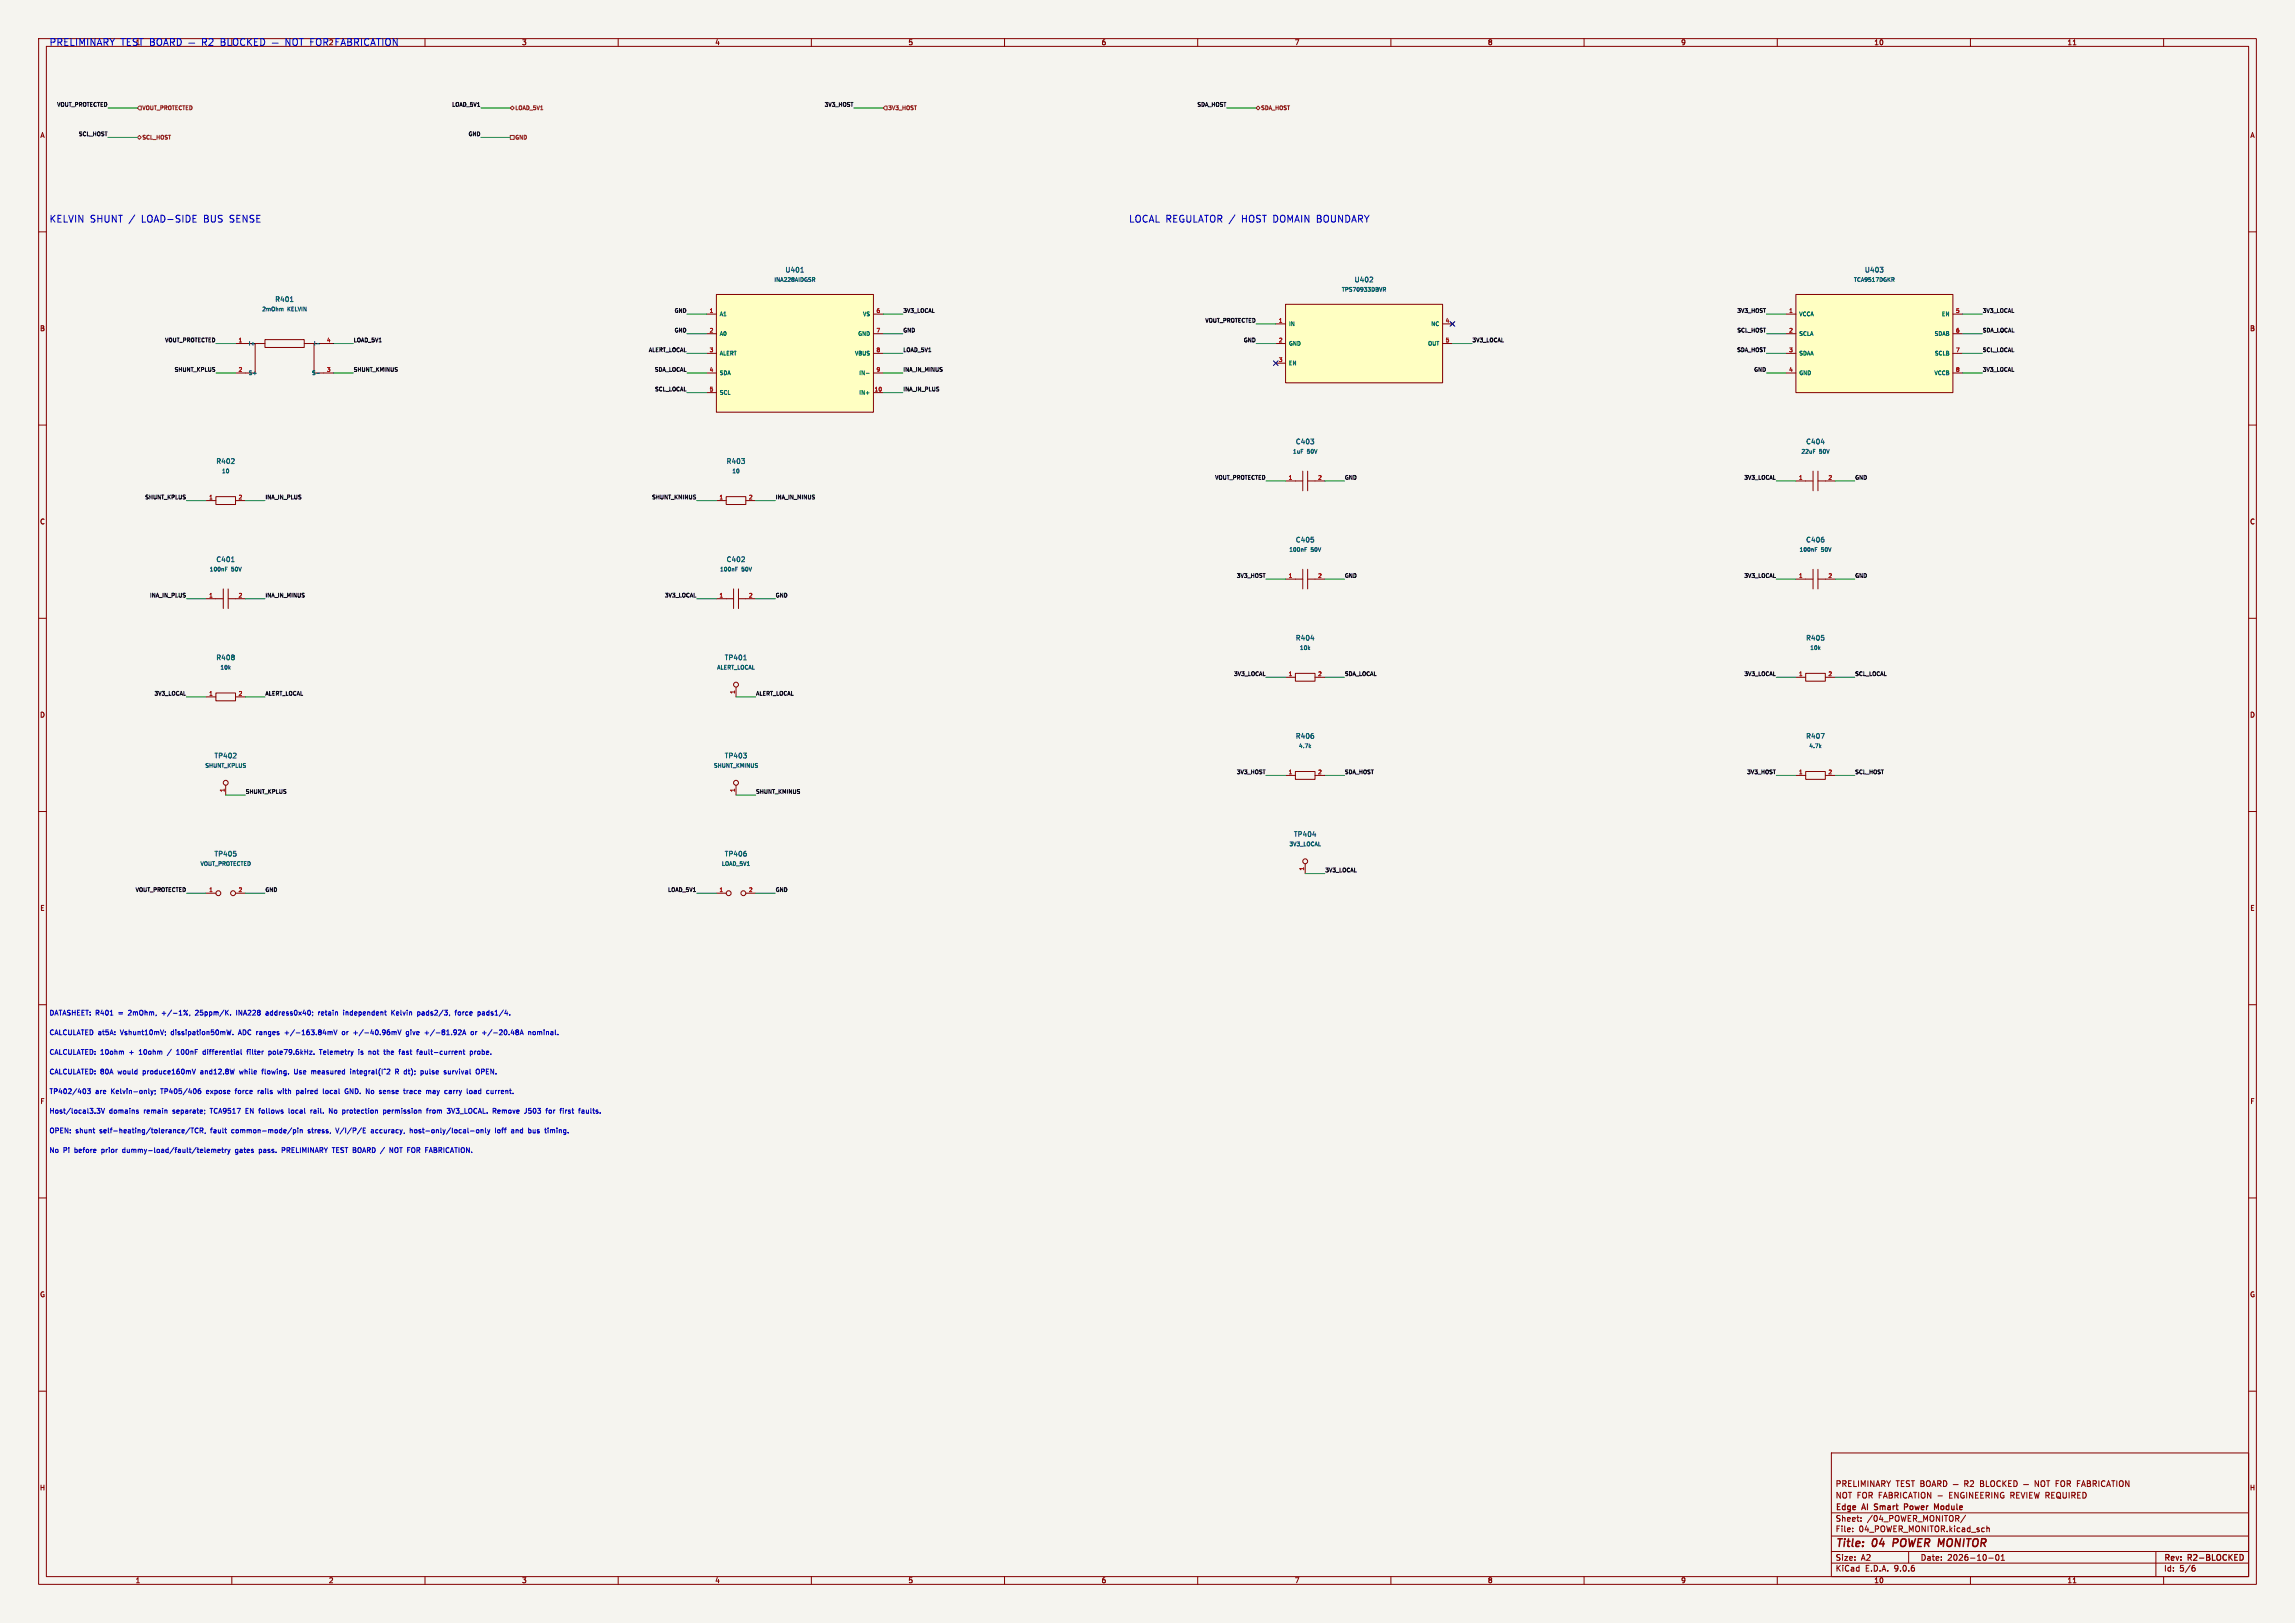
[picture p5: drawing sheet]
<svg xmlns="http://www.w3.org/2000/svg" width="594mm" height="420mm" viewBox="0 0 594 420" stroke-linecap="round" stroke-linejoin="round" font-family="sans-serif">
<defs><g id="words">
<g font-size="2.8" fill="#840000">
<text x="475" y="400.9">Title:</text>
<text x="484.7" y="400.9">04</text>
<text x="490.8" y="400.9">POWER MONITOR</text>
</g>
<g font-size="2.5" fill="#0000c2">
<text x="12.7" y="57.9">KELVIN SHUNT /</text>
<text x="36.6" y="57.9">LOAD-SIDE</text>
<text x="52.8" y="57.9">BUS SENSE</text>
<text x="292.1" y="57.9">LOCAL REGULATOR /</text>
<text x="321.4" y="57.9">HOST DOMAIN BOUNDARY</text>
</g>
<g font-size="2.1" fill="#840000">
<text x="475" y="388">NOT FOR FABRICATION -</text>
<text x="475" y="385">PRELIMINARY</text>
<text x="504.8" y="388">ENGINEERING REVIEW REQUIRED</text>
<text x="475" y="394">Sheet:</text>
<text x="475" y="391.2">Edge</text>
<text x="482.1" y="391.2">AI</text>
<text x="483.2" y="394">/04_POWER_MONITOR/</text>
<text x="485.8" y="391.2">Smart</text>
<text x="494.2" y="391.2">Power</text>
<text x="502.5" y="391.2">Module</text>
<text x="475" y="396.7">File:</text>
<text x="481.1" y="396.7">04_POWER_MONITOR.kicad_sch</text>
<text x="475" y="406.9">KiCad</text>
<text x="475" y="404.1">Size:</text>
<text x="481.7" y="404.1">A2</text>
<text x="482.7" y="406.9">E.D.A.</text>
<text x="490.3" y="406.9">9.0.6</text>
<text x="497" y="404.1">Date:</text>
<text x="504" y="404.1">2026-10-01</text>
<text x="560" y="404.3">Rev:</text>
<text x="560" y="406.9">Id:</text>
<text x="564.1" y="406.9">5/6</text>
<text x="566.4" y="404.3">R2-BLOCKED</text>
</g>
<g font-size="1.8" fill="#0000c2">
<text x="35" y="11.9">1</text>
<text x="85" y="11.9">2</text>
<text x="12.7" y="263.1">DATASHEET: R401</text>
<text x="30.8" y="263.1">=</text>
<text x="33.5" y="263.1">2mOhm,</text>
<text x="42.4" y="263.1">+/-1%,</text>
<text x="51.3" y="263.1">25ppm/K.</text>
<text x="62.1" y="263.1">INA228</text>
<text x="69.9" y="263.1">address0x40;</text>
<text x="83.7" y="263.1">retain</text>
<text x="90.4" y="263.1">independent</text>
<text x="103" y="263.1">Kelvin</text>
<text x="109.9" y="263.1">pads2/3,</text>
<text x="119.9" y="263.1">force</text>
<text x="126" y="263.1">pads1/4.</text>
<text x="12.7" y="268.2">CALCULATED at5A:</text>
<text x="31.3" y="268.2">Vshunt10mV;</text>
<text x="44.6" y="268.2">dissipation50mW.</text>
<text x="62.3" y="268.2">ADC ranges</text>
<text x="74.6" y="268.2">+/-163.84mV</text>
<text x="89.7" y="268.2">or</text>
<text x="92.8" y="268.2">+/-40.96mV</text>
<text x="106.6" y="268.2">give</text>
<text x="111.6" y="268.2">+/-81.92A</text>
<text x="123.8" y="268.2">or</text>
<text x="126.9" y="268.2">+/-20.48A</text>
<text x="139.1" y="268.2">nominal.</text>
<text x="12.7" y="273.3">CALCULATED: 10ohm</text>
<text x="33.5" y="273.3">+</text>
<text x="36.3" y="273.3">10ohm</text>
<text x="43.9" y="273.3">/</text>
<text x="46.4" y="273.3">100nF</text>
<text x="53.4" y="273.3">differential</text>
<text x="65" y="273.3">filter</text>
<text x="70.8" y="273.3">pole79.6kHz.</text>
<text x="84.3" y="273.3">Telemetry</text>
<text x="94.5" y="273.3">is</text>
<text x="97.3" y="273.3">not</text>
<text x="101.5" y="273.3">the</text>
<text x="105.6" y="273.3">fast</text>
<text x="110.4" y="273.3">fault-current</text>
<text x="124.4" y="273.3">probe.</text>
<text x="12.7" y="278.3">CALCULATED: 80A</text>
<text x="30.6" y="278.3">would</text>
<text x="37.3" y="278.3">produce160mV</text>
<text x="52.4" y="278.3">and12.8W</text>
<text x="62.7" y="278.3">while</text>
<text x="68.7" y="278.3">flowing.</text>
<text x="77.3" y="278.3">Use</text>
<text x="81.9" y="278.3">measured</text>
<text x="92.2" y="278.3">integral(I^2</text>
<text x="104.1" y="278.3">R dt);</text>
<text x="111" y="278.3">pulse</text>
<text x="117.2" y="278.3">survival</text>
<text x="125.7" y="278.3">OPEN.</text>
<text x="12.7" y="283.4">TP402/403</text>
<text x="24.7" y="283.4">are</text>
<text x="28.9" y="283.4">Kelvin-only;</text>
<text x="41.9" y="283.4">TP405/406</text>
<text x="53.9" y="283.4">expose</text>
<text x="61.6" y="283.4">force</text>
<text x="67.6" y="283.4">rails</text>
<text x="73" y="283.4">with</text>
<text x="78" y="283.4">paired</text>
<text x="85.1" y="283.4">local</text>
<text x="91" y="283.4">GND. No</text>
<text x="100.3" y="283.4">sense</text>
<text x="106.8" y="283.4">trace</text>
<text x="112.9" y="283.4">may</text>
<text x="117.8" y="283.4">carry</text>
<text x="123.8" y="283.4">load</text>
<text x="129.1" y="283.4">current.</text>
<text x="12.7" y="288.5">Host/local3.3V</text>
<text x="12.7" y="293.6">OPEN:</text>
<text x="19.6" y="293.6">shunt</text>
<text x="25.9" y="293.6">self-heating/tolerance/TCR,</text>
<text x="28.3" y="288.5">domains</text>
<text x="37.4" y="288.5">remain</text>
<text x="45" y="288.5">separate;</text>
<text x="54.9" y="293.6">fault</text>
<text x="54.9" y="288.5">TCA9517</text>
<text x="60.4" y="293.6">common-mode/pin</text>
<text x="64.3" y="288.5">EN follows</text>
<text x="75.8" y="288.5">local</text>
<text x="80.4" y="293.6">stress,</text>
<text x="81.7" y="288.5">rail.</text>
<text x="86.7" y="288.5">No</text>
<text x="87.9" y="293.6">V/I/P/E</text>
<text x="90.3" y="288.5">protection</text>
<text x="97.2" y="293.6">accuracy,</text>
<text x="101.1" y="288.5">permission</text>
<text x="107.4" y="293.6">host-only/local-only</text>
<text x="112.6" y="288.5">from</text>
<text x="118.1" y="288.5">3V3_LOCAL.</text>
<text x="129.7" y="293.6">Ioff</text>
<text x="130.1" y="288.5">Remove</text>
<text x="134.1" y="293.6">and</text>
<text x="138.5" y="288.5">J503</text>
<text x="138.7" y="293.6">bus</text>
<text x="143.2" y="293.6">timing.</text>
<text x="144.3" y="288.5">for</text>
<text x="148.1" y="288.5">first</text>
<text x="153.2" y="288.5">faults.</text>
<text x="12.7" y="298.7">No</text>
<text x="16.4" y="298.7">Pi</text>
<text x="19.4" y="298.7">before</text>
<text x="26.6" y="298.7">prior</text>
<text x="32.2" y="298.7">dummy-load/fault/telemetry</text>
<text x="61.6" y="298.7">gates</text>
<text x="67.9" y="298.7">pass.</text>
<text x="74.1" y="298.7">PRELIMINARY</text>
<text x="87.4" y="298.7">TEST BOARD /</text>
<text x="102.7" y="298.7">NOT FOR FABRICATION.</text>
</g>
<g font-size="1.8" fill="#840000">
<text x="135" y="11.9">3</text>
<text x="185" y="11.9">4</text>
<text x="235" y="11.9">5</text>
<text x="285" y="11.9">6</text>
<text x="335" y="11.9">7</text>
<text x="385" y="11.9">8</text>
<text x="435" y="11.9">9</text>
<text x="485" y="11.9">10</text>
<text x="535" y="11.9">11</text>
<text x="10.3" y="35.9">A</text>
<text x="582.3" y="35.9">A</text>
<text x="10.3" y="85.9">B</text>
<text x="582.3" y="85.9">B</text>
<text x="10.3" y="135.9">C</text>
<text x="582.3" y="135.9">C</text>
<text x="10.3" y="185.9">D</text>
<text x="582.3" y="185.9">D</text>
<text x="10.3" y="235.9">E</text>
<text x="582.3" y="235.9">E</text>
<text x="10.3" y="285.9">F</text>
<text x="582.3" y="285.9">F</text>
<text x="10.3" y="335.9">G</text>
<text x="582.3" y="335.9">G</text>
<text x="10.2" y="385.9">H</text>
<text x="582.2" y="385.9">H</text>
<text x="35" y="409.9">1</text>
<text x="85" y="409.9">2</text>
<text x="135" y="409.9">3</text>
<text x="185" y="409.9">4</text>
<text x="235" y="409.9">5</text>
<text x="285" y="409.9">6</text>
<text x="335" y="409.9">7</text>
<text x="385" y="409.9">8</text>
<text x="435" y="409.9">9</text>
<text x="485" y="409.9">10</text>
<text x="535" y="409.9">11</text>
</g>
<g font-size="1.8" fill="#006464">
<text x="203.2" y="70.7">U401</text>
<text x="482.6" y="70.7">U403</text>
<text x="350.5" y="73.3">U402</text>
<text x="71.1" y="78.3">R401</text>
<text x="335.3" y="115.2">C403</text>
<text x="467.3" y="115.2">C404</text>
<text x="55.9" y="120.2">R402</text>
<text x="187.9" y="120.2">R403</text>
<text x="335.3" y="140.6">C405</text>
<text x="467.3" y="140.6">C406</text>
<text x="55.9" y="145.6">C401</text>
<text x="187.9" y="145.6">C402</text>
<text x="335.3" y="166">R404</text>
<text x="467.3" y="166">R405</text>
<text x="55.9" y="171">R408</text>
<text x="187.5" y="171">TP401</text>
<text x="335.3" y="191.4">R406</text>
<text x="467.3" y="191.4">R407</text>
<text x="55.4" y="196.4">TP402</text>
<text x="187.5" y="196.4">TP403</text>
<text x="55.4" y="221.8">TP405</text>
<text x="187.5" y="221.8">TP406</text>
<text x="334.8" y="216.8">TP404</text>
</g>
<g font-size="1.4" fill="#0f0f0f">
<text x="14.6" y="27.7">VOUT_PROTECTED</text>
<text x="116.9" y="27.7">LOAD_5V1</text>
<text x="213.3" y="27.7">3V3_HOST</text>
<text x="309.7" y="27.7">SDA_HOST</text>
<text x="20.2" y="35.3">SCL_HOST</text>
<text x="121.1" y="35.3">GND</text>
<text x="174.4" y="81">GND</text>
<text x="233.7" y="81">3V3_LOCAL</text>
<text x="311.8" y="83.5">VOUT_PROTECTED</text>
<text x="449.5" y="81">3V3_HOST</text>
<text x="513.1" y="81">3V3_LOCAL</text>
<text x="42.6" y="88.6">VOUT_PROTECTED</text>
<text x="91.4" y="88.6">LOAD_5V1</text>
<text x="174.4" y="86.1">GND</text>
<text x="233.7" y="86.1">GND</text>
<text x="321.8" y="88.6">GND</text>
<text x="381" y="88.6">3V3_LOCAL</text>
<text x="449.5" y="86.1">SCL_HOST</text>
<text x="513.1" y="86.1">SDA_LOCAL</text>
<text x="167.8" y="91.2">ALERT_LOCAL</text>
<text x="233.7" y="91.2">LOAD_5V1</text>
<text x="449.4" y="91.2">SDA_HOST</text>
<text x="513.1" y="91.2">SCL_LOCAL</text>
<text x="45" y="96.2">SHUNT_KPLUS</text>
<text x="91.4" y="96.2">SHUNT_KMINUS</text>
<text x="169.3" y="96.2">SDA_LOCAL</text>
<text x="169.4" y="101.3">SCL_LOCAL</text>
<text x="233.7" y="96.2">INA_IN_MINUS</text>
<text x="233.7" y="101.3">INA_IN_PLUS</text>
<text x="453.8" y="96.2">GND</text>
<text x="513.1" y="96.2">3V3_LOCAL</text>
<text x="314.3" y="124.2">VOUT_PROTECTED</text>
<text x="348" y="124.2">GND</text>
<text x="451.3" y="124.2">3V3_LOCAL</text>
<text x="480.1" y="124.2">GND</text>
<text x="37.4" y="129.3">SHUNT_KPLUS</text>
<text x="68.6" y="129.3">INA_IN_PLUS</text>
<text x="168.6" y="129.3">SHUNT_KMINUS</text>
<text x="200.7" y="129.3">INA_IN_MINUS</text>
<text x="320" y="149.6">3V3_HOST</text>
<text x="348" y="149.6">GND</text>
<text x="451.3" y="149.6">3V3_LOCAL</text>
<text x="480.1" y="149.6">GND</text>
<text x="38.6" y="154.7">INA_IN_PLUS</text>
<text x="68.6" y="154.7">INA_IN_MINUS</text>
<text x="171.9" y="154.7">3V3_LOCAL</text>
<text x="200.7" y="154.7">GND</text>
<text x="319.2" y="175">3V3_LOCAL</text>
<text x="348" y="175">SDA_LOCAL</text>
<text x="451.3" y="175">3V3_LOCAL</text>
<text x="480.1" y="175">SCL_LOCAL</text>
<text x="39.8" y="180.1">3V3_LOCAL</text>
<text x="68.6" y="180.1">ALERT_LOCAL</text>
<text x="195.6" y="180.1">ALERT_LOCAL</text>
<text x="320" y="200.4">3V3_HOST</text>
<text x="348" y="200.4">SDA_HOST</text>
<text x="452" y="200.4">3V3_HOST</text>
<text x="480.1" y="200.4">SCL_HOST</text>
<text x="63.5" y="205.5">SHUNT_KPLUS</text>
<text x="195.6" y="205.5">SHUNT_KMINUS</text>
<text x="342.9" y="225.8">3V3_LOCAL</text>
<text x="34.9" y="230.9">VOUT_PROTECTED</text>
<text x="68.6" y="230.9">GND</text>
<text x="172.7" y="230.9">LOAD_5V1</text>
<text x="200.7" y="230.9">GND</text>
</g>
<g font-size="1.4" fill="#725600">
<text x="36.7" y="28.7">VOUT_PROTECTED</text>
<text x="133.2" y="28.7">LOAD_5V1</text>
<text x="229.8" y="28.7">3V3_HOST</text>
<text x="326.3" y="28.7">SDA_HOST</text>
<text x="36.7" y="36.3">SCL_HOST</text>
<text x="133.2" y="36.3">GND</text>
</g>
<g font-size="1.4" fill="#006464">
<text x="200.3" y="73.1">INA228AIDGSR</text>
<text x="347.2" y="75.7">TPS70933DBVR</text>
<text x="479.7" y="73.1">TCA9517DGKR</text>
<text x="67.7" y="80.7">2mOhm</text>
<text x="74.4" y="80.7">KELVIN</text>
<text x="186.2" y="82">A1</text>
<text x="223.2" y="82">VS</text>
<text x="465.6" y="82">VCCA</text>
<text x="502.5" y="82">EN</text>
<text x="64.3" y="89.6">I+</text>
<text x="186.2" y="87.1">A0</text>
<text x="221.9" y="87.1">GND</text>
<text x="333.5" y="84.6">IN</text>
<text x="333.5" y="89.6">GND</text>
<text x="369.5" y="89.6">OUT</text>
<text x="370.3" y="84.6">NC</text>
<text x="465.6" y="87.1">SCLA</text>
<text x="500.6" y="87.1">SDAB</text>
<text x="186.2" y="92.2">ALERT</text>
<text x="221.1" y="92.2">VBUS</text>
<text x="333.5" y="94.7">EN</text>
<text x="465.6" y="92.2">SDAA</text>
<text x="500.6" y="92.2">SCLB</text>
<text x="64.3" y="97.3">S+</text>
<text x="80.6" y="97.3">S-</text>
<text x="186.2" y="97.3">SDA</text>
<text x="222.2" y="97.3">IN-</text>
<text x="465.6" y="97.3">GND</text>
<text x="500.5" y="97.3">VCCB</text>
<text x="186.2" y="102.3">SCL</text>
<text x="222.2" y="102.3">IN+</text>
<text x="334.5" y="117.6">1uF</text>
<text x="338.3" y="117.6">50V</text>
<text x="466.1" y="117.6">22uF</text>
<text x="470.9" y="117.6">50V</text>
<text x="57.3" y="122.7">10</text>
<text x="189.4" y="122.7">10</text>
<text x="333.6" y="143">100nF</text>
<text x="339.3" y="143">50V</text>
<text x="465.6" y="143">100nF</text>
<text x="471.4" y="143">50V</text>
<text x="54.2" y="148.1">100nF</text>
<text x="59.9" y="148.1">50V</text>
<text x="186.2" y="148.1">100nF</text>
<text x="192" y="148.1">50V</text>
<text x="56.9" y="173.5">10k</text>
<text x="185.5" y="173.5">ALERT_LOCAL</text>
<text x="336.3" y="168.4">10k</text>
<text x="468.4" y="168.4">10k</text>
<text x="336.1" y="193.8">4.7k</text>
<text x="468.2" y="193.8">4.7k</text>
<text x="53" y="198.9">SHUNT_KPLUS</text>
<text x="184.6" y="198.9">SHUNT_KMINUS</text>
<text x="333.6" y="219.2">3V3_LOCAL</text>
<text x="51.8" y="224.3">VOUT_PROTECTED</text>
<text x="186.7" y="224.3">LOAD_5V1</text>
</g>
<g font-size="1.4" fill="#a90000">
<text x="183.5" y="81">1</text>
<text x="226.7" y="81">6</text>
<text x="330.9" y="83.6">1</text>
<text x="374" y="83.6">4</text>
<text x="462.9" y="81">1</text>
<text x="506.1" y="81">5</text>
<text x="61.6" y="88.6">1</text>
<text x="84.5" y="88.6">4</text>
<text x="183.5" y="86.1">2</text>
<text x="226.7" y="86.1">7</text>
<text x="330.9" y="88.6">2</text>
<text x="374" y="88.6">5</text>
<text x="462.9" y="86.1">2</text>
<text x="506.1" y="86.1">6</text>
<text x="183.5" y="91.2">3</text>
<text x="226.7" y="91.2">8</text>
<text x="330.9" y="93.7">3</text>
<text x="462.9" y="91.2">3</text>
<text x="506.1" y="91.2">7</text>
<text x="61.6" y="96.3">2</text>
<text x="84.5" y="96.3">3</text>
<text x="183.5" y="96.3">4</text>
<text x="183.5" y="101.3">5</text>
<text x="226.2" y="101.3">10</text>
<text x="226.7" y="96.3">9</text>
<text x="462.9" y="96.3">4</text>
<text x="506.1" y="96.3">8</text>
<text x="333.4" y="124.2">1</text>
<text x="341" y="124.2">2</text>
<text x="465.5" y="124.2">1</text>
<text x="473.1" y="124.2">2</text>
<text x="54" y="129.3">1</text>
<text x="61.6" y="129.3">2</text>
<text x="186.1" y="129.3">1</text>
<text x="193.7" y="129.3">2</text>
<text x="333.4" y="149.6">1</text>
<text x="341" y="149.6">2</text>
<text x="465.5" y="149.6">1</text>
<text x="473.1" y="149.6">2</text>
<text x="54" y="154.7">1</text>
<text x="61.6" y="154.7">2</text>
<text x="186.1" y="154.7">1</text>
<text x="193.7" y="154.7">2</text>
<text x="190.2" y="179.7" transform="rotate(-90 190.2 179.7)">1</text>
<text x="333.4" y="175">1</text>
<text x="341" y="175">2</text>
<text x="465.5" y="175">1</text>
<text x="473.1" y="175">2</text>
<text x="54" y="180.1">1</text>
<text x="61.6" y="180.1">2</text>
<text x="333.4" y="200.4">1</text>
<text x="341" y="200.4">2</text>
<text x="465.5" y="200.4">1</text>
<text x="473.1" y="200.4">2</text>
<text x="58.2" y="205.1" transform="rotate(-90 58.2 205.1)">1</text>
<text x="190.2" y="205.1" transform="rotate(-90 190.2 205.1)">1</text>
<text x="337.6" y="225.4" transform="rotate(-90 337.6 225.4)">1</text>
<text x="54" y="230.9">1</text>
<text x="61.6" y="230.9">2</text>
<text x="186.1" y="230.9">1</text>
<text x="193.7" y="230.9">2</text>
</g>
</g></defs>
<path d="M0 0h594v420h-594z" fill="#f5f4ef" stroke="#f5f4ef" stroke-width=".26"/>
<g fill="none" stroke="#840000" stroke-width=".26">
<path d="M10 10h574v400h-574zM12 12h570v396h-570zM60 10v2M110 10v2M160 10v2M210 10v2M260 10v2M310 10v2M360 10v2M410 10v2M460 10v2M510 10v2"/>
<path d="M536.6 11.6h.7M560 10v2M10 60h2M582 60h2M10 110h2M582 110h2M10 160h2M582 160h2M10 210h2M582 210h2M10 260h2M582 260h2"/>
<path d="M10 310h2M582 310h2M10 360h2M474 376h108v32h-108zM582 360h2M474 397.5h108M474 391.5h108M479.5 396.2v.2M479.5 395.4v.2M481.7 393.5v.2M481.7 392.7v.2M490.7 383.2h.9"/>
<path d="M491.2 383.2v1.5M492.1 383.9h.5M492.8 383.2h-.7v1.5h.7M494.2 383.2l-.7 .1v.4l.6 .3 .1 .4-.2 .3-.6-.1M494.7 383.2h.8M495.1 383.2v1.5M497.2 383.2h.5l.3 .3-.3 .4 .3 .1v.4l-.3 .3h-.5zM497.2 383.9h.5M498.7 383.4l.3-.2a.5 .5 0 0 1 .6 .5v.5a.5 .5 0 0 1-.5 .5 .5 .5 0 0 1-.5-.5zM500 384.7l.5-1.5 .5 1.5M500.2 384.2h.7M501.5 384l.7-.1 .1-.6-.8-.1v1.5"/>
<path d="M501.9 384l.5 .7M503 383.2a.76 .76 0 0 1 .9 .7 .76 .76 0 0 1-.9 .8zM505.5 384.2h1.3M508.5 384l.7-.1 .1-.6-.8-.1v1.5M508.7 392.1l-1.2 1.9M508.9 384l.5 .7M510 383.3l.5-.1 .3 .4-.9 1.1h.9M512.6 383.2h.5l.3 .3-.3 .4 .3 .1 .1 .4-.3 .3h-.6zM512.6 383.9h.5M514.1 383.2v1.5h.7M514.2 394.9v1.5M514.2 395.5l.6-.1 .1 1"/>
<path d="M515.3 383.4l.3-.2a.5 .5 0 0 1 .6 .5v.5a.5 .5 0 0 1-.5 .5 .5 .5 0 0 1-.5-.5zM517.7 383.3a.67 .67 0 0 0-.9 .6 .67 .67 0 0 0 .9 .6M518.4 383.2v1.5M518.6 383.8l.6 .9M519.2 383.2l-.8 .8M519.9 383.9h.5M520.6 383.2h-.7v1.5h.7M521.2 383.2a.76 .76 0 0 1 .9 .7 .76 .76 0 0 1-.9 .8zM523.7 384.2h1.3M527.6 383.2v1.5l-.9-1.5v1.5M528.3 383.4l.3-.2a.5 .5 0 0 1 .6 .5v.5a.5 .5 0 0 1-.5 .5 .5 .5 0 0 1-.5-.5zM529.7 383.2h.8"/>
<path d="M530.1 383.2v1.5M532.2 383.9h.5M532.9 383.2h-.7v1.5M533.5 383.4l.2-.2a.5 .5 0 0 1 .7 .5v.5a.5 .5 0 0 1-.5 .5 .5 .5 0 0 1-.5-.5zM535 384l.7-.1 .1-.6-.8-.1v1.5M535.4 384l.5 .7M537.7 383.9h.5M538.4 383.2h-.7v1.5M538.7 384.7l.5-1.5 .5 1.5M538.9 384.2h.7M540.2 383.2h.5l.3 .3-.3 .4 .3 .1 .1 .4-.3 .3h-.6zM540.2 383.9h.5"/>
<path d="M541.7 384l.8-.1v-.6l-.8-.1v1.5M542.1 384l.5 .7M543.2 383.2v1.5M544.8 383.3a.67 .67 0 0 0-.9 .6 .67 .67 0 0 0 .9 .6M545.2 384.7l.5-1.5 .5 1.5M545.4 384.2h.7M546.5 383.2h.9M547 383.2v1.5M547.9 383.2v1.5M548.7 383.2h.2a.5 .5 0 0 1 .6 .5v.5a.5 .5 0 0 1-.5 .5 .5 .5 0 0 1-.5-.5zM551 383.2v1.5l-.8-1.5v1.5M60 408v2"/>
<path d="M110 408v2M160 408v2M210 408v2M260 408v2M310 408v2M360 408v2M410 408v2M460 408v2M474 404.5h108M474 401.5h108M494 401.5v3M510 408v2"/>
<path d="M514.7 403.2h1.2M516.7 402.4l.2-.1a.8 .8 0 0 1 .5 .7 .8 .8 0 0 1-.5 .8l-.4-.6zM518 403.8h.8M518 402.7l.4-.4v1.5M536.6 409.6h.7M558 401.5v6.5M560 408v2M567.6 405.6l.6 .3-.1 .5-.5 .2M568 405.1h-.4"/>
</g>
<path d="M490.2 398.2l-.3 2" fill="none" stroke="#840000" stroke-width=".4"/>
<path d="M485.1 390.6l.2 .1M485.2 389.3v.4M493.6 389.2h-.7v1.5M493.6 389.9l-.7 .1M500.7 389.2l.5 1 .5-1v1.5" fill="none" stroke="#840000" stroke-width=".3"/>
<path d="M185.4 76.2h40.7v30.5h-40.7z" fill="#ffffc2"/>
<g fill="none" stroke="#840000" stroke-width=".26">
<path d="M185.4 76.2h40.7v30.5h-40.7zM182.9 81.3h2.5M182.9 86.4h2.5M182.9 91.4h2.5M182.9 96.5h2.5M226.1 81.3h2.5M226.1 86.4h2.5M226.1 91.4h2.5M226.1 96.5h2.5M182.9 101.6h2.5M226.1 101.6h2.5M332.7 124.5h4.5"/>
<path d="M337.2 121.9v5.1M338.5 124.5h4.4M338.5 121.9v5.1M337.8 223.5v2.6"/>
<circle cx="337.8" cy="222.9" r=".63"/>
</g>
<path d="M207.3 70.4h.7M210.6 72.4l.3 .5M210.8 71.9v.4M224.2 96.6h.8M224.2 101.7h.8M339.8 216.1h.8" fill="none" stroke="#006464" stroke-width=".26"/>
<path d="M332.7 78.7h40.7v20.4h-40.7z" fill="#ffffc2"/>
<g fill="none" stroke="#840000" stroke-width=".26">
<path d="M332.7 78.7h40.7v20.4h-40.7zM61 88.9h7.6M66 88.9v7.6h-5M68.6 87.9h10.1v2h-10.1zM78.7 88.9h7.7M81.3 88.9v7.6h5.1M330.2 83.8h2.5M330.2 88.9h2.5M330.2 94h2.5M373.4 83.8h2.5M373.4 88.9h2.5M375.5 83.4l.8 .8"/>
<path d="M376.3 83.4l-.8 .8M53.3 129.5h2.6M55.9 128.5h5.1v2.1h-5.1zM61 129.5h2.5M53.3 154.9h4.5M57.8 152.4v5.1M59.1 154.9h4.4M59.1 152.4v5.1M332.7 149.9h4.5M337.2 147.3v5.1M338.5 149.9h4.4M338.5 147.3v5.1"/>
<path d="M332.7 175.3h2.6M335.3 174.2h5.1v2.1h-5.1zM340.4 175.3h2.5"/>
</g>
<g fill="none" stroke="#006464" stroke-width=".26">
<path d="M73.1 79.8l.2 .7M75.1 78h.8M354.5 73h.8M355.2 71.8v.4M358 74.4l.6 .2-.1 .3h-.5M358.3 74.9l.3 .5M81.5 88.3v1.1M81.9 89h.8M81.9 96.6h.8M58.3 147.2h.4M58.3 146.8h.5M59.9 145.4h.7"/>
<path d="M337.7 142.2h.4M337.7 141.7h.5M339.3 165.3h.8"/>
</g>
<path d="M464.8 76.2h40.7v25.4h-40.7z" fill="#ffffc2"/>
<g fill="none" stroke="#840000" stroke-width=".26">
<path d="M464.8 76.2h40.7v25.4h-40.7zM462.3 81.3h2.5M462.3 86.4h2.5M462.3 91.4h2.5M462.3 96.5h2.5M505.5 81.3h2.5M505.5 86.4h2.5M505.5 91.4h2.5M505.5 96.5h2.5M185.4 129.5h2.6M188 128.5h5v2.1h-5zM193 129.5h2.6"/>
<path d="M464.8 124.5h4.5M469.3 121.9v5.1M470.5 124.5h4.5M470.5 121.9v5.1M185.4 154.9h4.5M189.9 152.4v5.1M191.1 154.9h4.5M191.1 152.4v5.1M464.8 149.9h4.5M469.3 147.3v5.1M470.5 147.3v5.1M470.5 149.9h4.5"/>
<path d="M55.9 179.3h5.1v2.1h-5.1zM190.5 177.8v2.5M464.8 175.3h2.6M467.4 174.2h5v2.1h-5zM472.4 175.3h2.6M53.3 180.3h2.6M61 180.3h2.5M335.3 199.6h5.1v2.1h-5.1zM467.4 199.6h5v2.1h-5zM58.4 203.2v2.5M190.5 203.2v2.5M332.7 200.7h2.6"/>
<path d="M340.4 200.7h2.5M464.8 200.7h2.6M472.4 200.7h2.6M53.3 231.1h2.6M61 231.1h2.5M185.4 231.1h2.6M193 231.1h2.6"/>
<circle cx="190.5" cy="177.2" r=".63"/>
<circle cx="58.4" cy="202.6" r=".63"/>
<circle cx="190.5" cy="202.6" r=".63"/>
<circle cx="56.5" cy="231.1" r=".63"/>
<circle cx="60.3" cy="231.1" r=".63"/>
<circle cx="188.6" cy="231.1" r=".63"/>
<circle cx="192.4" cy="231.1" r=".63"/>
</g>
<g fill="none" stroke="#006464" stroke-width=".26">
<path d="M486.6 69.2h.8l-.4 .4M487.3 69.8v.5M489.9 72.4l.3 .5M490.2 71.9v.4M469.3 116.3h.5M471.4 114.5h.8M190.4 147.2h.4M190.4 146.8h.5M469.8 142.2h.4M469.8 141.7h.5M192.5 170.8h.7M339 193.1l.2 .4"/>
<path d="M339.2 192.8l-.3 .4M471 193.1l.3 .4M471.3 189.8h.9l-.6 1.3M471.3 192.8l-.4 .4"/>
</g>
<path d="M35.6 35.6l.5-.5 .5 .5-.5 .5zM36.1 27.4h.5v1h-.5l-.5-.5zM132.1 35.1h1v1h-1zM132.6 27.4l.5 .5-.5 .5-.5-.5zM229.1 27.4h.5v1h-.5l-.5-.5zM325.1 27.9l.5-.5 .5 .5-.5 .5z" fill="none" stroke="#725600" stroke-width=".26"/>
<g fill="none" stroke="#009600" stroke-width=".26">
<path d="M27.9 35.6h7.7M27.9 27.9h7.7M124.5 35.6h7.6M124.5 27.9h7.6M221 27.9h7.6M317.5 27.9h7.6M55.9 96.5h5.1M55.9 88.9h5.1M86.4 96.5h5M86.4 88.9h5M177.8 81.3h5.1M177.8 96.5h5.1"/>
<path d="M177.8 91.4h5.1M177.8 86.4h5.1M228.6 81.3h5.1M228.6 96.5h5.1M228.6 91.4h5.1M228.6 86.4h5.1M325.1 88.9h5.1M325.1 83.8h5.1M375.9 88.9h5.1M457.2 81.3h5.1M457.2 96.5h5.1M457.2 91.4h5.1"/>
<path d="M457.2 86.4h5.1M508 81.3h5.1M508 96.5h5.1M508 91.4h5.1M508 86.4h5.1M177.8 101.6h5.1M228.6 101.6h5.1M48.3 129.5h5M63.5 129.5h5.1M180.3 129.5h5.1M195.6 129.5h5.1M327.7 124.5h5"/>
<path d="M342.9 124.5h5.1M459.7 124.5h5.1M475 124.5h5.1M48.3 154.9h5M63.5 154.9h5.1M180.3 154.9h5.1M195.6 154.9h5.1M327.7 149.9h5M342.9 149.9h5.1M459.7 149.9h5.1M475 149.9h5.1M327.7 175.3h5"/>
<path d="M342.9 175.3h5.1M459.7 175.3h5.1M475 175.3h5.1M48.3 180.3h5M63.5 180.3h5.1M190.5 180.3h5.1M58.4 205.7h5.1M190.5 205.7h5.1M327.7 200.7h5M342.9 200.7h5.1M459.7 200.7h5.1M475 200.7h5.1"/>
<path d="M48.3 231.1h5M63.5 231.1h5.1M180.3 231.1h5.1M195.6 231.1h5.1M337.8 226.1h5.1"/>
</g>
<path d="M329.6 93.4l1.2 1.2M330.8 93.4l-1.2 1.2M375.3 83.2l1.2 1.2M376.5 83.2l-1.2 1.2" fill="none" stroke="#000084" stroke-width=".26"/>
<g fill="none" stroke="#0000c2" stroke-width=".26">
<path d="M13.2 10.9l.9-.1 .1-.2v-.4l-1-.2v1.8M15 10.9l.8-.1 .2-.2-.1-.4-.9-.2v1.8M15.4 10.9l.6 .9M16.8 10.8h.6M17.6 10h-.8v1.8h.8M18.4 10v1.8h.8M19.8 10v1.8M20.7 11.8v-1.8l.6 1.3 .6-1.3v1.8M22.7 10v1.8M24.6 10v1.8l-1-1.8v1.8M25.2 11.8l.6-1.8 .5 1.8M25.3 11.3h.9"/>
<path d="M26.9 10.9l.9-.1 .2-.2-.1-.4-1-.2v1.8M27.4 10.9l.6 .9M28.5 10l.6 .9M29.1 10.9v.9M29.6 10l-.5 .9M31.3 10h1.1M31.9 10v1.8M33 10.8h.5M33.8 10h-.8v1.8h.8M34.5 11.7l.2 .1M34.6 10.2v.5M36 10h1"/>
<path d="M36.5 10v1.8M39 10h.6l.3 .3-.3 .5 .3 .2 .1 .4-.4 .4h-.6zM39 10.8h.6M40.9 10.1l.2-.1a.6 .6 0 0 1 .7 .6v.6a.59 .59 0 0 1-.6 .6 .59 .59 0 0 1-.5-.6v-.6zM42.3 11.8l.6-1.8 .6 1.8M42.5 11.3h.9M44.1 10.9l.9-.1 .1-.2v-.4l-1-.2v1.8M44.6 10.9l.5 .9M45.9 10a.9 .9 0 0 1 1 .9 .9 .9 0 0 1-1 .9zM48.9 11.2h1.5M52.4 10.9l.9-.1 .1-.2v-.4l-1-.2v1.8M52.8 10.9l.6 .9"/>
<path d="M54.1 10.2l.7-.2 .3 .5-1.1 1.3h1.1M57.3 10h.5l.4 .3-.4 .5 .4 .2 .1 .4-.4 .4h-.6zM57.3 10.8h.5M59 10v1.8h.9M60.6 10.1l.2-.1a.6 .6 0 0 1 .8 .6v.6a.59 .59 0 0 1-.6 .6 .59 .59 0 0 1-.6-.6v-.6zM63.3 10.2a.84 .84 0 0 0-1.1 .5 .84 .84 0 0 0 .8 1.1l.3-.2M64.1 10v1.8M64.4 10.7l.7 1.1M65.1 10l-1 1M65.9 10.8h.6M66.7 10h-.8v1.8h.8M67.5 10a.9 .9 0 0 1 1 .9 .9 .9 0 0 1-1 .9z"/>
<path d="M70.5 11.2h1.5M75 10v1.8l-1-1.8v1.8M76 10.1l.2-.1a.6 .6 0 0 1 .8 .6v.6a.59 .59 0 0 1-.6 .6 .59 .59 0 0 1-.6-.6v-.6zM77.5 10h1M78 10v1.8M80.4 10.8h.6M81.3 10h-.9v1.8M82.1 10.1l.2-.1a.6 .6 0 0 1 .8 .6v.6a.59 .59 0 0 1-.6 .6 .59 .59 0 0 1-.6-.6v-.6zM83.8 10.9h.7M84.3 10.9l.6 .9M84.5 10h-.7v1.8M87 10.8h.6"/>
<path d="M87.8 10h-.8v1.8M88.2 11.8l.6-1.8 .6 1.8M88.4 11.3h.9M90 10h.6l.3 .3-.3 .5 .3 .2 .1 .4-.3 .4h-.7zM90 10.8h.6M91.8 10.9l.8-.1 .2-.2-.1-.4-.9-.2v1.8M92.2 10.9l.6 .9M93.6 10v1.8M95.4 10.2a.84 .84 0 0 0-1.1 .5 .84 .84 0 0 0 .8 1.1l.3-.2M95.9 11.8l.6-1.8 .6 1.8M96.1 11.3h.9M97.5 10h1"/>
<path d="M98 10v1.8M99.1 10v1.8M99.9 10.2l.4-.2a.6 .6 0 0 1 .7 .6v.6a.59 .59 0 0 1-.6 .6 .59 .59 0 0 1-.6-.6zM102.8 10v1.8l-1-1.8v1.8M50 57.5h.8M50 55.7h.8M28.5 262.7h.7M31.8 272l.2 .2v.7M42.8 267v.1M42.9 267.7l-.2 .3M45.7 272.9h.7M45.9 271.8l-.2 .1"/>
<path d="M48.5 261.4l-.9 1.3M49.1 262.6l-.1 .3M49.8 276.7l.4 1.2 .4-1.2M50.8 261.4l-.2 .1M51.3 262l-.8 .7h.8M53 272l-.5 .2 .1 .5 .4 .2M58.7 266.5l.3 1.3 .2-.9 .3 .9 .3-1.3M59.7 262.6v.1M60.3 267.7v.1M61.2 261.4v1.3M62 277.1l.2 .8M62.4 271.6v1.1l.2 .2"/>
<path d="M63.8 272h.5M64.3 271.6l-.3 .2v1.1M67.7 277.1h.5M68.2 276.7l-.3 .1v1.1M68.9 261.9h.4M69.4 262.1l-.6 .3 .2 .3 .4-.1M69.6 272.1l.3-.1 .3 .2-.1 .6h-.5M69.6 272v1.3M73.8 267.3h.9M76.2 276.7v1l.3 .2h.3M80.8 277.1l.4 .2M81.2 277.3v.6"/>
<path d="M81.4 277.1l-.2 .2M82.5 261.8v.9M82.6 271.6h.8M82.8 261.8l-.3 .3M83 271.6v1.3M83.3 261.9v.7M83.8 262.1l-.6 .2M85.3 266.9l.1 .2M85.4 267.1l.2-.2 .3 .1 .1 .8M85.4 267.1v.7M86.4 266.5l.4 1.3 .4-1.3M88.9 261.4v.1"/>
<path d="M88.9 261.8v.9M89.1 267l-.3-.1-.2 .3v.5h.5M89.5 261.8v.9M89.9 261.8l-.4 .2M90.8 276.7v.1M90.8 277.1v.8M91.4 277.1v.8M91.5 267.3h1M91.7 277.1l-.3 .1M92 266.8v1M92.9 271.6v.1M92.9 272v.9"/>
<path d="M93.4 272.2l.6 .4-.2 .3-.4-.1M93.4 272.2h.1M93.9 272.1l-.3-.1-.2 .2M96.8 272l-.2 .2v.4l.2 .3M100.2 272.1h.5v.8M101.4 261.4v1.3M101.6 262l.5 .7M102.1 261.4l-.7 .7M102.4 277.3h.6l.1-.5-.7-.1v1.2M102.5 267v.8M102.7 277.3l.5 .6M103 266.5l.4 1.3 .4-1.3"/>
<path d="M104.5 272l.2 .2v.7M104.7 272.8l-.5 .1M104.7 272.3l-.5 .1M105.8 267l-.4-.1-.3 .3 .2 .5h.5M105.8 266.9v1.1l-.3 .2-.3-.1M108.2 261.8l.5 .3v.5l-.5 .1M108.8 272l.4 .1 .1 .8M109.3 272.8l-.5 .1M109.3 272.3l-.5 .1M109.5 277.2v.6M109.6 261.8l-.3 .1M109.7 262.2l-.5 .2 .1 .2 .4 .1"/>
<path d="M110 267.3h1M110.1 277.1l.1 .8h.4M110.5 266.8v1M116 277.1l.1 .8 .5-.1M116.6 277.1v.8M117.7 261.8h.5M118.2 261.4l-.3 .2v1.1M118.6 262h.6l-.1 .6h-.5zM119.7 267.8l.4-1.3 .5 1.3M119.8 267.4h.6M121.7 272.1l.4-.1 .2 .2-.1 .6h-.5M121.7 272v1.3"/>
<path d="M122 267l.3-.1 .3 .3v.3l-.3 .3-.4-.3zM122.9 272v.9M123.1 266.9v.9M123.2 272l-.3 .2M123.3 266.9l-.2 .3M123.5 276.7h.4l.2 .4-.1 .7-.5 .1M124 272l-.4 .2 .1 .5 .3 .2M124.9 261.9h.4l.1 .8M125.2 276.7h-.6v1.2M125.2 277.3h-.6M125.4 262.1l-.6 .3 .2 .3 .4-.1M127.3 266.4l-1 1.7"/>
<path d="M134.7 267.4h.6M135 266.5l.4 1.3M136.8 267h.5l.1 .8M136.8 266.9v.9M138.6 267.2l-.3-.3-.4 .3 .1 .5 .3 .1 .3-.3M21.9 281.7a.79 .79 0 0 1 0 1.3M22.6 281.7h.8l-.4 .5 .3 .1v.6h-.7M24 292.3h.5M24.4 293.2h.1M25.1 286.8h.8l-.5 .5 .4 .1v.6h-.7M26.2 286.8l.4 1.3 .5-1.3M35.5 287.7l.3 .2-.4 .2"/>
<path d="M35.5 287.2l.3 .1M38.5 281.7v1.1l.2 .2M39 282.2l.3 .8M39.3 283l-.3 .4M39.7 282.2l-.4 .8M40.1 282.2v.1M40.2 283l-.1 .2M49.1 291.8l-1 1.7M49.4 291.9h.7M49.8 291.9v1.3M51.3 292a.56 .56 0 0 0-.8 .5 .56 .56 0 0 0 .8 .6M51.8 292.6l.6-.1 .1-.5-.7-.1v1.3"/>
<path d="M51.9 281.7l-.6 .3v.8l.2 .2 .4-.1v-.6l-.4-.1-.2 .3M52.1 292.6l.4 .6M53 287.3v.1M53 288l-.1 .3M53.1 293.1l-.1 .3M54 297.4l.2 .3-.6 .1M54.2 298.2l-.2 .1M54.8 297.5l.3-.1 .2 .2M54.8 297.4v.9M55.3 297.6l.2-.2 .3 .1 .1 .8M55.3 297.6v.7M56.4 297.8l.6-.1-.1-.2-.3-.1-.2 .2 .1 .6h.4"/>
<path d="M57.4 297.4h.5M57.6 297v1.1l.3 .2M58.3 297.4v.9M58.6 297.4l-.3 .2M58.9 297.4l.3 .9M59.2 298.3l-.3 .4M59.5 297.4l-.3 .9M60.8 282.2h.5M61 298.6l.1 .1M61.1 281.8l-.1 1.2M61.2 297.4l-.3 .2v.4l.3 .3M63.7 287.4h.4"/>
<path d="M64.3 286.8h-.6v1.3h.6M66.8 282.2v.8M67.1 298.2l.4 .1M67.1 297.4v1.3M67.2 282.2l-.4 .2M67.5 297.4l-.4 .1M71.9 282.2l.2 .8 .3-.6 .2 .6M73.6 297h-.6v1.3M73.6 297.6h-.6M74.8 286.8v1.1l.2 .2M75.9 292.4l.4-.1 .2 .3-.1 .5h-.5M75.9 292.3v1.3"/>
<path d="M76.8 282.2h.3l.3 .2-.1 .6h-.5M76.8 282.2v1.2M77.1 291.9v.1M77.1 292.3v.9M77.7 292.4h.5v.8M77.7 292.3v.9M79.7 293.1l.2 .1M79.7 292.6l.2 .1M79.7 292.5v.1M79.9 292.3l-.2 .2M80.5 287.2v.9M80.8 287.2l-.3 .3"/>
<path d="M81.3 287.7v.3M83.7 281.7v1.1l.2 .2M84.7 282.2l-.4 .2v.5l.4 .1M86 286.8v1.3l-.8-1.3v1.3M86 297h.7M86.9 291.9l.4 1.3M90 281.8a.58 .58 0 0 0-.7 .6 .58 .58 0 0 0 .8 .5v-.4h-.3M94 292.5h.4M94.6 291.9h-.6v1.3h.6M96.1 292.4h.5M96.7 292.6l-.6 .3 .2 .3 .4-.1M99.3 287.3l.3-.1 .3 .3-.1 .5h-.5"/>
<path d="M99.3 287.2v1.3M99.4 282.2h.4M99.8 283h-.4M99.8 282.5l-.6 .1M100.8 287.2l-.4 .2v.6l.4 .1M100.9 297l.7 1.3v-1.3M101 287.5l-.6 .2M102.4 297l-.2 .4 .2 .8M104.6 281.7v1.1M105.7 282.2h-.3M106.2 292.4h.5v.8M106.2 291.9v1.3"/>
<path d="M106.5 282.2h-.4M106.5 282.5l-.4 .2v.3h.4M110.3 287.2h.5M110.8 286.8l-.3 .2v1.1M111.3 287.2v.9M111.3 282.2l.2 .1v.7M111.6 287.2l-.3 .3M112.5 282.2h-.4M112.5 282.5l-.5 .2 .1 .3h.4M116.8 282.2v.8M116.8 283h-.1M116.8 282.5h-.1"/>
<path d="M116.9 286.8l.4 1.3 .4-1.3M120.9 281.7v1.1M122.7 282.2h.4l.2 .1M123.3 282.5l-.6 .2 .2 .3h.4M123.4 292.4l.3-.1 .3 .3v.3l-.3 .3-.4-.3zM124.5 292.4h.5v.8M124.5 292.3v.9M125.6 291.9v1.1l.2 .2M126.2 292.3l.3 .9M126.5 293.2l-.3 .4M126.8 292.3l-.3 .9M127.6 282.2v.8"/>
<path d="M127.6 282.9v.1M128.2 282.2v.8M128.2 291.9v1.3M128.6 282.2l-.4 .2M128.9 288h.5M128.9 287.3l.4-.1 .2 .3-.6 .2M129.3 292.4l-.3-.1-.2 .3 .1 .5h.4M132.5 292.3l.4 .1 .1 .8M133 293.1l-.5 .1M133 292.6l-.5 .1M136.8 286.8h.6M137 287.3l.5 .2-.1 .5-.4 .1"/>
<path d="M138 292.3v.7l.2 .2M142.5 292.3v.9M142.6 292.3l-.1 .1M143.3 287.2v.9M143.7 287.2l-.4 .3M147.1 288h.5M147.6 287.3l-.3-.1-.2 .2 .5 .3M151.8 287.2v.8h.5M152.3 287.2v.9"/>
<circle cx="48.4" cy="262.5" r=".18"/>
</g>
<use href="#words"/>
</svg>
